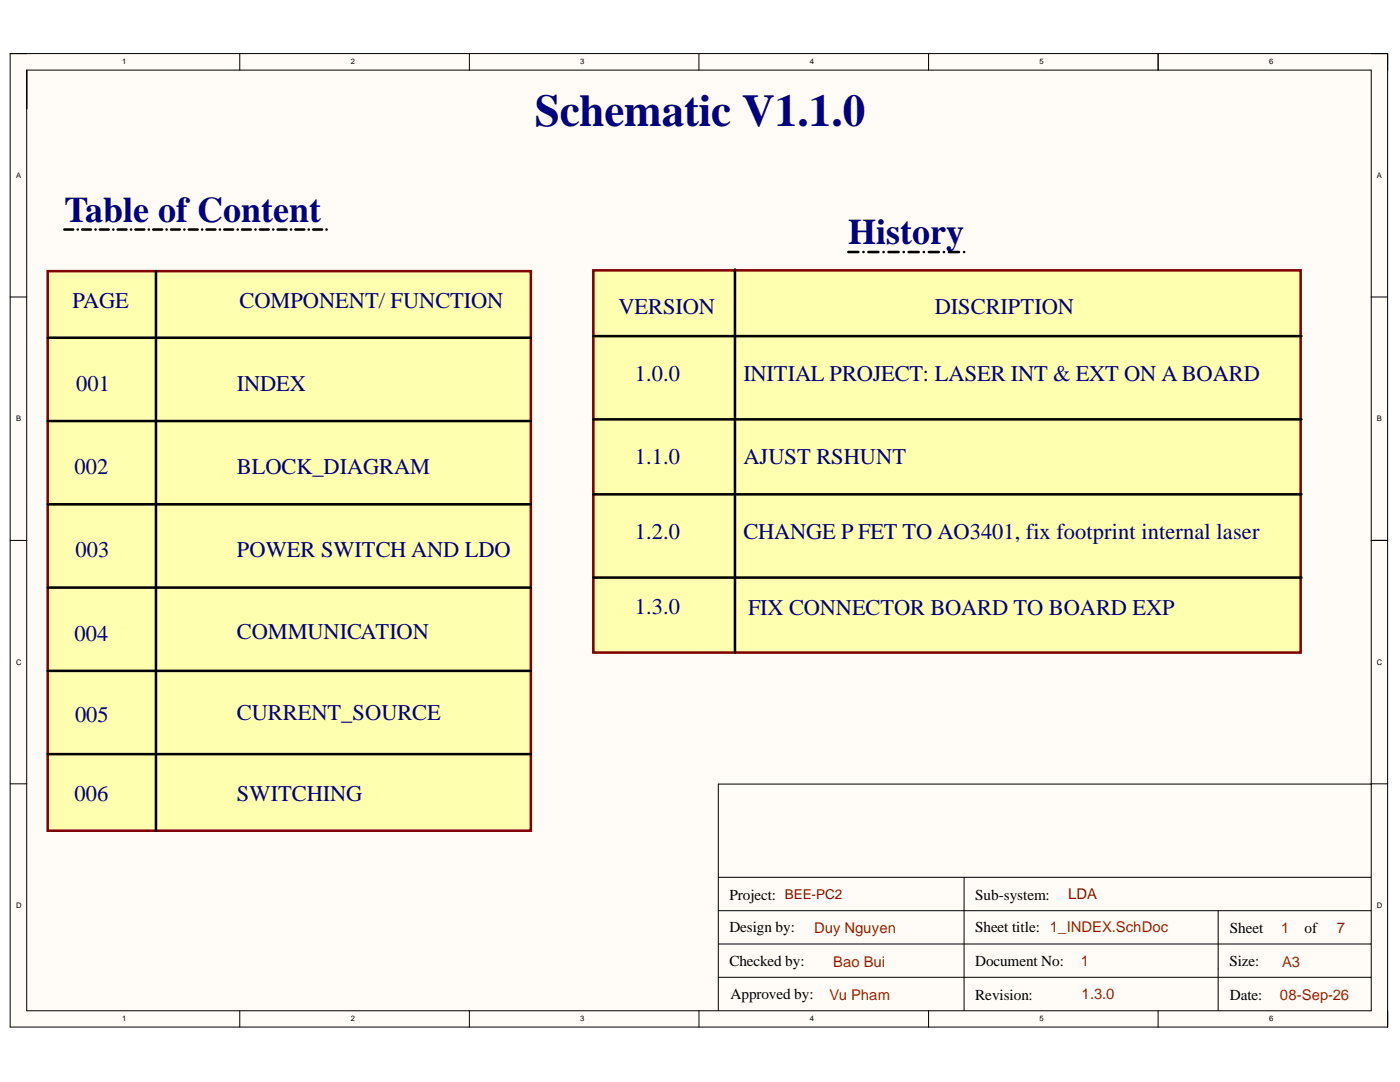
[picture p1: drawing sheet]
<svg xmlns="http://www.w3.org/2000/svg" width="279mm" height="216mm" viewBox="0 0 279 216" stroke-linecap="round" stroke-linejoin="round" font-family="sans-serif">
<defs><g id="words">
<text font-size="9" fill="#000080" x="106.7" y="25.2">Schematic V1.1.0</text>
<g font-size="7.2" fill="#000080">
<text x="12.9" y="44.2">Table of Content</text>
<text x="169.2" y="48.7">History</text>
</g>
<g font-size="4.5" fill="#000080">
<text x="14.5" y="61.4">PAGE</text>
<text x="47.8" y="61.4">COMPONENT/ FUNCTION</text>
<text x="123.4" y="62.7">VERSION</text>
<text x="186.6" y="62.7">DISCRIPTION</text>
<text x="126.7" y="76.1">1.0.0</text>
<text x="148.4" y="76.1">INITIAL PROJECT: LASER INT &amp; EXT ON A BOARD</text>
<text x="15.2" y="78">001</text>
<text x="47.3" y="78">INDEX</text>
<text x="14.9" y="94.7">002</text>
<text x="47.3" y="94.7">BLOCK_DIAGRAM</text>
<text x="126.7" y="92.6">1.1.0</text>
<text x="148.4" y="92.6">AJUST RSHUNT</text>
<text x="126.7" y="107.6">1.2.0</text>
<text x="148.4" y="107.6">CHANGE P FET TO AO3401, fix footprint internal laser</text>
<text x="15.1" y="111.2">003</text>
<text x="47.3" y="111.2">POWER SWITCH AND LDO</text>
<text x="126.7" y="122.6">1.3.0</text>
<text x="149.3" y="122.7">FIX CONNECTOR BOARD TO BOARD EXP</text>
<text x="14.9" y="127.9">004</text>
<text x="47.3" y="127.5">COMMUNICATION</text>
<text x="47.3" y="143.6">CURRENT_SOURCE</text>
<text x="15" y="144">005</text>
<text x="14.9" y="159.8">006</text>
<text x="47.3" y="159.8">SWITCHING</text>
</g>
<g font-size="3">
<text x="145.6" y="179.5">Project:</text>
<text x="194.6" y="179.5">Sub-system:</text>
<text x="145.6" y="186">Design by:</text>
<text x="194.6" y="186">Sheet title: 1_INDEX.SchDoc</text>
<text x="245.5" y="186.2">Sheet</text>
<text x="260.3" y="186.2">of</text>
<text x="145.6" y="192.8">Checked by:</text>
<text x="194.6" y="192.8">Document No:</text>
<text x="245.4" y="192.8">Size:</text>
<text x="145.8" y="199.3">Approved by:</text>
<text x="194.6" y="199.5">Revision:</text>
<text x="245.5" y="199.5">Date:</text>
</g>
<text font-size="3" fill="#980000" x="213.1" y="179.4">LDA</text>
<g font-size="3" fill="#a61c00">
<text x="162.5" y="186.2">Duy Nguyen</text>
<text x="255.7" y="186.2">1</text>
<text x="266.8" y="186.2">7</text>
<text x="166.3" y="192.9">Bao Bui</text>
<text x="215.7" y="192.7">1</text>
<text x="255.9" y="192.9">A3</text>
<text x="165.5" y="199.5">Vu Pham</text>
<text x="215.9" y="199.3">1.3.0</text>
<text x="255.4" y="199.5">08-Sep-26</text>
</g>
<text font-size="2.7" fill="#980000" x="156.6" y="179.4">BEE-PC2</text>
<g font-size="1.5">
<text x="24.4" y="12.8">1</text>
<text x="70" y="12.8">2</text>
<text x="115.8" y="12.8">3</text>
<text x="161.6" y="12.8">4</text>
<text x="207.5" y="12.8">5</text>
<text x="253.3" y="12.8">6</text>
<text x="3.2" y="35.5">A</text>
<text x="274.8" y="35.5">A</text>
<text x="3.2" y="84">B</text>
<text x="274.8" y="84">B</text>
<text x="3.2" y="132.6">C</text>
<text x="274.8" y="132.6">C</text>
<text x="3.2" y="181.1">D</text>
<text x="274.8" y="181.1">D</text>
<text x="24.4" y="203.8">1</text>
<text x="70" y="203.8">2</text>
<text x="115.8" y="203.8">3</text>
<text x="161.6" y="203.8">4</text>
<text x="207.5" y="203.8">5</text>
<text x="253.3" y="203.8">6</text>
</g>
</g></defs>
<g fill="#fffcf8">
<path d="M2 10.7h274.9v194.3h-274.9z" fill-rule="evenodd"/>
<path d="M5.4 14h268.2v187.7h-268.2z" fill-rule="evenodd"/>
</g>
<g fill="none" stroke="#000" stroke-width=".2">
<path d="M5.3 14h268.4v187.7h-268.4zM47.9 10.7v3.3M93.7 10.7v3.3M139.5 10.7v3.3M185.3 10.7v3.3M231.1 10.7v3.3M276.9 10.7v194.2h-274.9v-194.2h274.9v3.3M2 59.3h3.4M273.6 59.3h3.3M2 107.8h3.4M273.6 107.8h3.3M2 156.4h3.4"/>
<path d="M273.6 156.4h3.3M273.7 156.6v-.1h-130.3v45.2M143.4 175.1h130.2M192.4 175.1v26.6M143.4 188.4h130.2M143.4 181.7h130.2M143.4 195h130.2M243.1 181.7v20M47.9 201.7v3.3M93.7 201.7v3.3M139.5 201.7v3.3M185.3 201.7v3.3"/>
<path d="M231.1 201.7v3.3M276.9 201.7v3.3"/>
</g>
<path d="M9.5 54.1h96.4v111.7h-96.4z" fill-rule="evenodd" fill="#ffffb0"/>
<path d="M9.5 54.1h96.4v111.7h-96.4z" fill="none" stroke="#800000" stroke-width=".51"/>
<g fill="none" stroke="#000" stroke-width=".51">
<path d="M12.8 45.8h1.8M15.5 45.8h.1M16.4 45.8h1.8M19 45.8h.1M19.9 45.8h1.8M22.6 45.8h.1M23.5 45.8h1.8M26.1 45.8h.1M27 45.8h1.8M29.7 45.8h.1M30.6 45.8h1.7M31.1 54.1v111.7"/>
<path d="M33.2 45.8h.1M34.1 45.8h1.8M36.8 45.8h.1M37.7 45.8h1.7M40.3 45.8h.1M41.2 45.8h1.8M43.9 45.8h.1M44.8 45.8h1.7M47.4 45.8h.1M48.3 45.8h1.8M51 45.8h.1M51.9 45.8h1.7"/>
<path d="M54.5 45.8h.1M55.4 45.8h1.8M58.1 45.8h.1M58.9 45.8h1.8M61.6 45.8h.1M62.5 45.8h1.8M65.2 45.8h.1M9.5 67.4h96.4M9.5 84h96.4M9.5 100.6h96.4M9.5 117.2h96.4M9.5 133.9h96.4"/>
<path d="M9.5 150.5h96.4"/>
</g>
<path d="M118.4 53.9h141.2v76.3h-141.2z" fill-rule="evenodd" fill="#ffffb0"/>
<path d="M118.4 53.9h141.2v76.3h-141.2z" fill="none" stroke="#800000" stroke-width=".51"/>
<g fill="none" stroke="#000" stroke-width=".51">
<path d="M146.7 53.8v76.4M169.3 50.3h2M172.3 50.3h.1M173.3 50.3h2M176.3 50.3h.1M177.3 50.3h2M180.3 50.3h.1M181.3 50.3h2M184.4 50.3h.1M185.4 50.3h2M188.4 50.3h.1M189.4 50.3h2"/>
<path d="M192.4 50.3h.1M118.4 67.1h141.3M118.4 83.7h141.3M118.4 98.6h141.3M118.4 115.2h141.3"/>
</g>
<use href="#words"/>
</svg>
